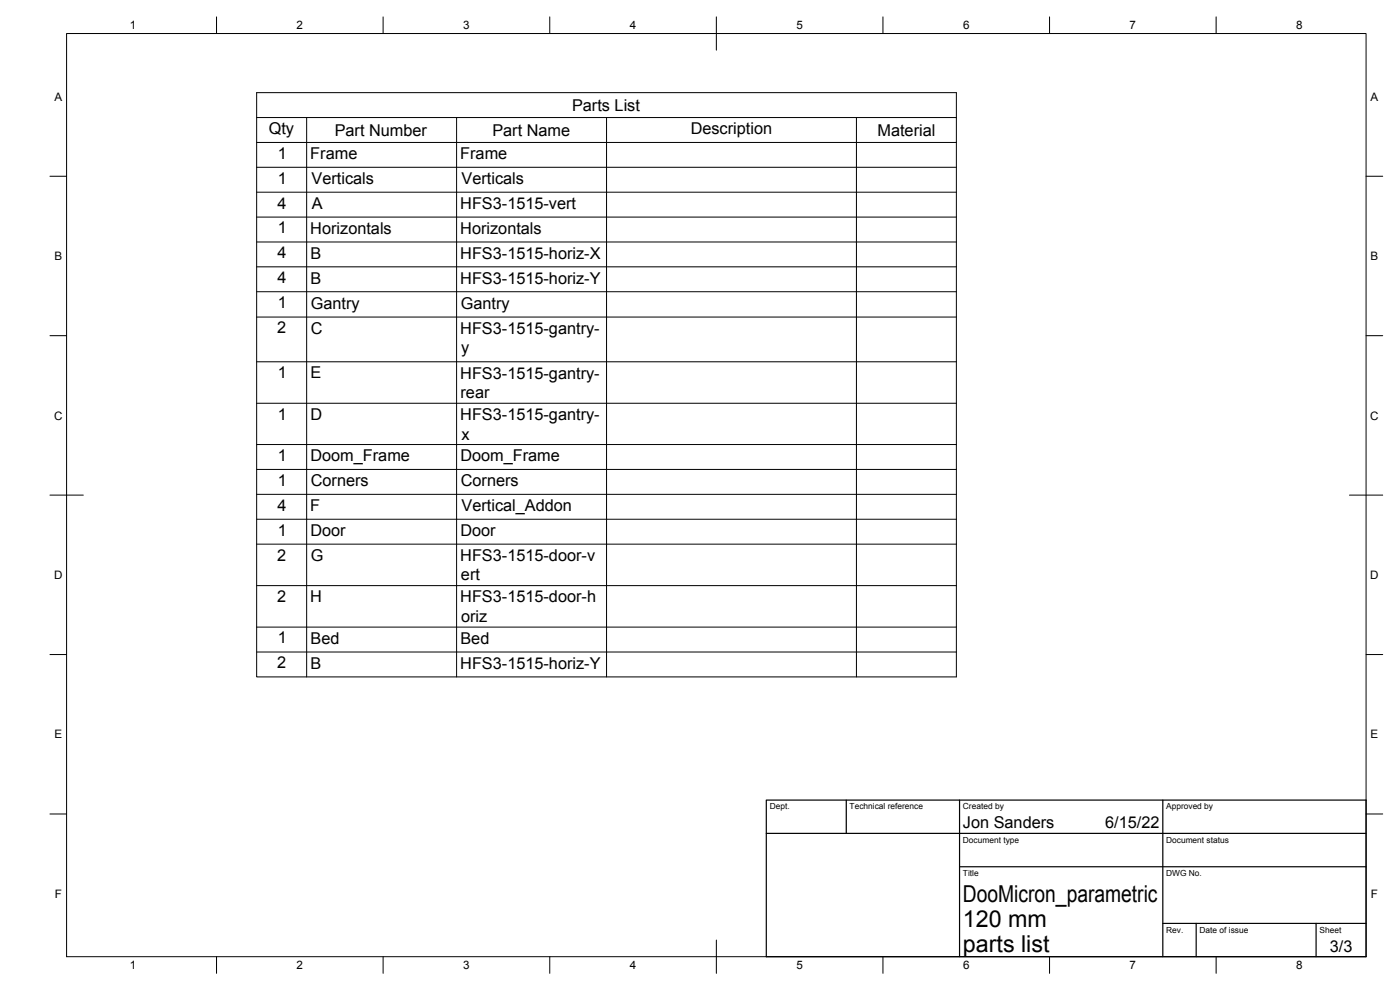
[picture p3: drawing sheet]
<svg xmlns="http://www.w3.org/2000/svg" width="420mm" height="297mm" viewBox="0 0 420 297" stroke-linecap="round" stroke-linejoin="round" font-family="sans-serif">
<defs><g id="words">
<g font-size="7">
<text x="289" y="270.6">DooMicron_parametric</text>
<text x="289" y="278.1">120 mm</text>
<text x="289" y="285.5">parts list</text>
</g>
<g font-size="4.9">
<text x="171.7" y="33.3">Parts List</text>
<text x="80.6" y="40.3">Qty</text>
<text x="100.5" y="40.7">Part Number</text>
<text x="147.8" y="40.7">Part Name</text>
<text x="207.3" y="40.3">Description</text>
<text x="263.3" y="40.7">Material</text>
<text x="83.4" y="47.7">1</text>
<text x="93.1" y="47.7">Frame</text>
<text x="138.1" y="47.7">Frame</text>
<text x="83.4" y="55.1">1</text>
<text x="93.5" y="55.2">Verticals</text>
<text x="138.5" y="55.2">Verticals</text>
<text x="83.3" y="62.6">4</text>
<text x="93.5" y="62.7">A</text>
<text x="138.1" y="62.7">HFS3-1515-vert</text>
<text x="83.4" y="70">1</text>
<text x="93.1" y="70.1">Horizontals</text>
<text x="138.1" y="70.1">Horizontals</text>
<text x="83.3" y="77.5">4</text>
<text x="93.2" y="77.6">B</text>
<text x="138.1" y="77.7">HFS3-1515-horiz-X</text>
<text x="83.3" y="85">4</text>
<text x="93.2" y="85.1">B</text>
<text x="138.1" y="85.1">HFS3-1515-horiz-Y</text>
<text x="83.4" y="92.4">1</text>
<text x="93.3" y="92.6">Gantry</text>
<text x="138.3" y="92.6">Gantry</text>
<text x="83.2" y="100">2</text>
<text x="93.3" y="100.2">C</text>
<text x="138.1" y="100.2">HFS3-1515-gantry-</text>
<text x="138.5" y="106">y</text>
<text x="83.4" y="113.5">1</text>
<text x="93.2" y="113.5">E</text>
<text x="138.1" y="113.6">HFS3-1515-gantry-</text>
<text x="138.2" y="119.4">rear</text>
<text x="83.4" y="125.9">1</text>
<text x="93.2" y="126">D</text>
<text x="138.1" y="126.1">HFS3-1515-gantry-</text>
<text x="138.5" y="131.9">x</text>
<text x="83.4" y="138.3">1</text>
<text x="93.2" y="138.4">Doom_Frame</text>
<text x="138.2" y="138.4">Doom_Frame</text>
<text x="83.4" y="145.8">1</text>
<text x="93.3" y="145.9">Corners</text>
<text x="138.3" y="145.9">Corners</text>
<text x="83.3" y="153.2">4</text>
<text x="93.1" y="153.3">F</text>
<text x="138.5" y="153.3">Vertical_Addon</text>
<text x="83.4" y="160.7">1</text>
<text x="93.2" y="160.8">Door</text>
<text x="138.2" y="160.8">Door</text>
<text x="83.2" y="168.2">2</text>
<text x="93.3" y="168.3">G</text>
<text x="138.1" y="168.3">HFS3-1515-door-v</text>
<text x="138.3" y="174.1">ert</text>
<text x="83.2" y="180.6">2</text>
<text x="93.1" y="180.7">H</text>
<text x="138.1" y="180.8">HFS3-1515-door-h</text>
<text x="138.4" y="186.6">oriz</text>
<text x="83.4" y="193.1">1</text>
<text x="93.2" y="193.2">Bed</text>
<text x="138.2" y="193.2">Bed</text>
<text x="83.2" y="200.5">2</text>
<text x="93.2" y="200.6">B</text>
<text x="138.1" y="200.7">HFS3-1515-horiz-Y</text>
<text x="289" y="248.5">Jon Sanders</text>
<text x="331.7" y="248.5">6/15/22</text>
<text x="399.1" y="285.7">3/3</text>
</g>
<g font-size="3.5">
<text x="39" y="8.8">1</text>
<text x="89" y="8.8">2</text>
<text x="139" y="8.8">3</text>
<text x="189" y="8.8">4</text>
<text x="239" y="8.8">5</text>
<text x="289" y="8.8">6</text>
<text x="339" y="8.8">7</text>
<text x="389" y="8.8">8</text>
<text x="16.3" y="30.2">A</text>
<text x="411.3" y="30.2">A</text>
<text x="16.3" y="78">B</text>
<text x="411.3" y="78">B</text>
<text x="16.2" y="125.9">C</text>
<text x="411.2" y="125.9">C</text>
<text x="16.2" y="173.7">D</text>
<text x="411.2" y="173.7">D</text>
<text x="16.3" y="221.6">E</text>
<text x="411.3" y="221.6">E</text>
<text x="16.4" y="269.4">F</text>
<text x="411.4" y="269.4">F</text>
<text x="39" y="290.8">1</text>
<text x="89" y="290.8">2</text>
<text x="139" y="290.8">3</text>
<text x="189" y="290.8">4</text>
<text x="239" y="290.8">5</text>
<text x="289" y="290.8">6</text>
<text x="339" y="290.8">7</text>
<text x="389" y="290.8">8</text>
</g>
<g font-size="2.5">
<text x="231" y="242.9">Dept.</text>
<text x="255" y="242.9">Technical reference</text>
<text x="289" y="242.9">Created by</text>
<text x="350" y="242.9">Approved by</text>
<text x="289" y="252.8">Document type</text>
<text x="350" y="252.8">Document status</text>
<text x="289" y="262.9">Title</text>
<text x="350" y="262.9">DWG No.</text>
<text x="350" y="279.9">Rev.</text>
<text x="360" y="279.9">Date of issue</text>
<text x="396" y="279.9">Sheet</text>
</g>
</g></defs>
<!-- layer: Border -->
<g fill="none" stroke="#000" stroke-width=".3">
<path d="M20 10.1h390v276.9h-390zM65 5.1v5M115 5.1v5M165 5.1v5M215 5.1v10M265 5.1v5M315 5.1v5M365 5.1v5M15 52.9h5M410 52.9h5M15 100.7h5M410 100.7h5"/>
<path d="M15 148.6h10M405 148.6h10M15 196.4h5M410 196.4h5M15 244.2h5M410 244.2h5M65 287v5M115 287v5M165 287v5M215 282.1v9.9M265 287v5M315 287v5"/>
<path d="M365 287v5"/>
</g>
<!-- layer: TitleBlock -->
<path d="M230 240.1h180v46.9h-180zM230 250h180M254 240.1v9.9M288 240.1v46.9M349 240.1v46.9M288 260.1h122M349 277.1h61M359 277.1v9.9M395 277.1v9.9" fill="none" stroke="#000" stroke-width=".36"/>
<!-- layer: BOM -->
<g fill="none" stroke="#000" stroke-width=".3">
<path d="M77 27.8h210v175.3h-210zM77 35.3h210M92 35.3v167.8M137 35.3v167.8M182 35.3v167.8M257 35.3v167.8M77 42.7h210M77 50.2h210M77 57.7h210M77 65.1h210M77 72.6h210M77 80.1h210"/>
<path d="M77 87.5h210M77 95.1h210M77 108.5h210M77 121h210M77 133.4h210M77 140.9h210M77 148.3h210M77 155.8h210M77 163.3h210M77 175.7h210M77 188.2h210M77 195.6h210"/>
</g>
<use href="#words"/>
</svg>
